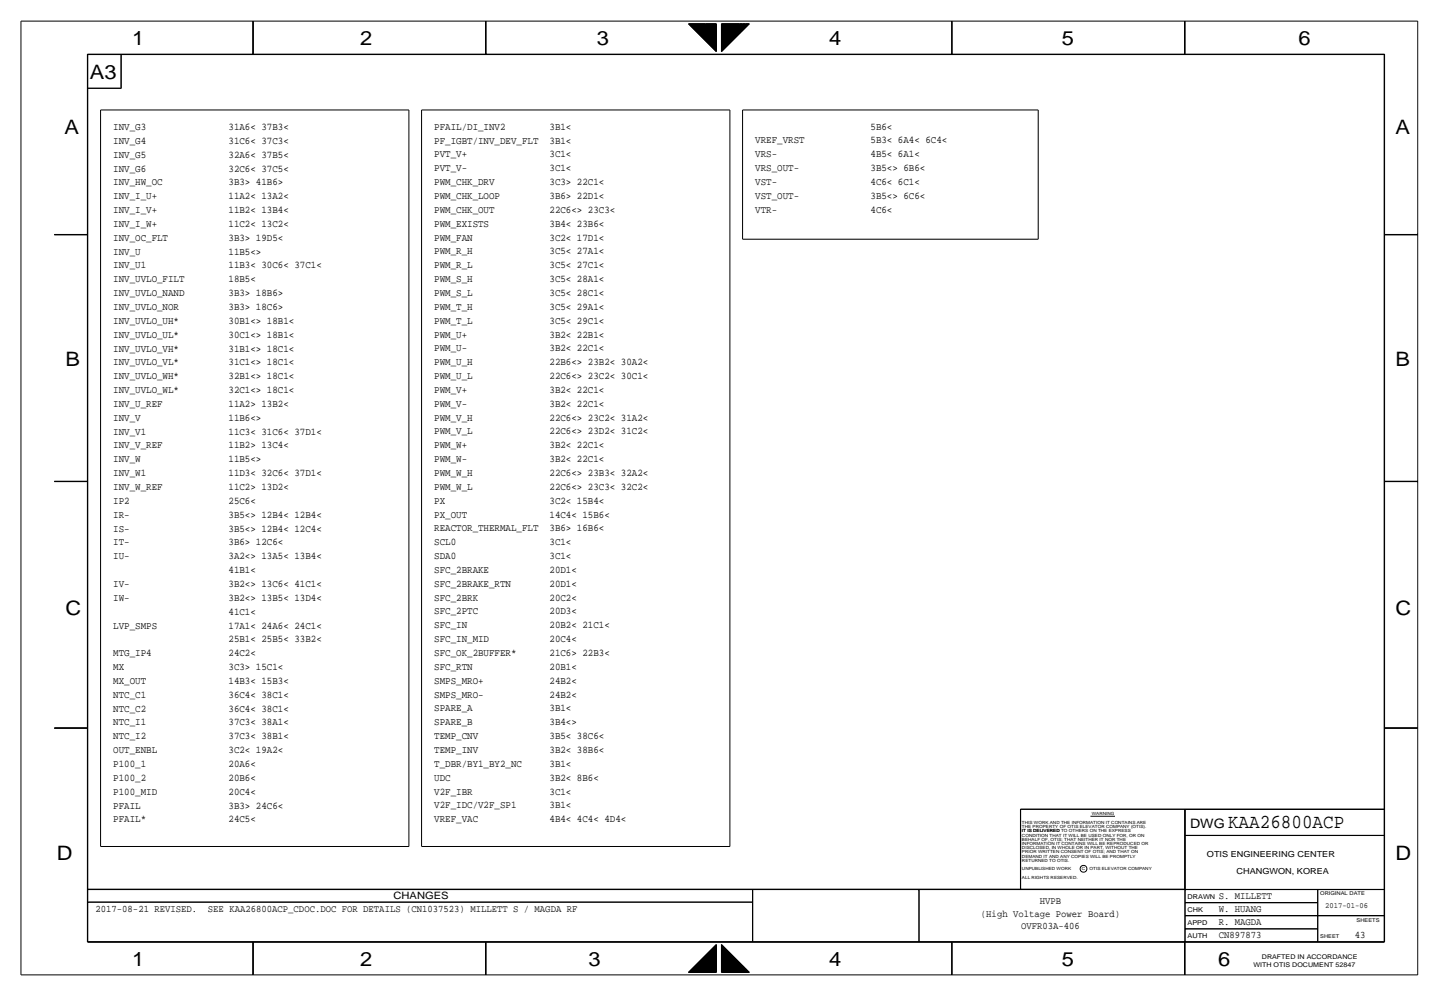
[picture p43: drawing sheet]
<svg xmlns="http://www.w3.org/2000/svg" width="432mm" height="300mm" viewBox="0 0 432 300" stroke-linecap="round" stroke-linejoin="round" font-family="sans-serif">
<defs><g id="words">
<g font-size="6">
<text x="39.7" y="13.5">1</text>
<text x="108.3" y="13.5">2</text>
<text x="179.4" y="13.5">3</text>
<text x="249.2" y="13.5">4</text>
<text x="319.1" y="13.5">5</text>
<text x="390.2" y="13.5">6</text>
<text x="27" y="23.7">A3</text>
<text x="19.4" y="40.2">A</text>
<text x="419.4" y="40.2">A</text>
<text x="19.7" y="110">B</text>
<text x="419.4" y="110">B</text>
<text x="19.7" y="185">C</text>
<text x="419.4" y="185">C</text>
<text x="17.1" y="258.6">D</text>
<text x="419.4" y="258.6">D</text>
<text x="39.7" y="290.4">1</text>
<text x="108.3" y="290.4">2</text>
<text x="176.8" y="290.4">3</text>
<text x="249.2" y="290.4">4</text>
<text x="319.1" y="290.4">5</text>
<text x="366.1" y="290.4">6</text>
</g>
<text font-size="5.9" x="369.1" y="249">KAA26800ACP</text>
<text font-size="3.9" x="357.6" y="249">DWG</text>
<g font-size="3.1">
<text x="34" y="39.1">INV_G3</text>
<text x="68.7" y="39.1">31A6&lt; 37B3&lt;</text>
<text x="130.5" y="39">PFAIL/DI_INV2</text>
<text x="165.1" y="39">3B1&lt;</text>
<text x="261.6" y="39">5B6&lt;</text>
<text x="34" y="47.4">INV_G5</text>
<text x="34" y="43.2">INV_G4</text>
<text x="68.7" y="47.4">32A6&lt; 37B5&lt;</text>
<text x="68.7" y="43.2">31C6&lt; 37C3&lt;</text>
<text x="130.5" y="47.4">PVT_V+</text>
<text x="130.5" y="43.2">PF_IGBT/INV_DEV_FLT</text>
<text x="165.1" y="47.4">3C1&lt;</text>
<text x="165.1" y="43.2">3B1&lt;</text>
<text x="227" y="47.3">VRS-</text>
<text x="227" y="43.1">VREF_VRST</text>
<text x="261.6" y="47.3">4B5&lt; 6A1&lt;</text>
<text x="261.6" y="43.1">5B3&lt; 6A4&lt; 6C4&lt;</text>
<text x="34" y="51.6">INV_G6</text>
<text x="68.7" y="51.6">32C6&lt; 37C5&lt;</text>
<text x="130.5" y="51.5">PVT_V-</text>
<text x="165.1" y="51.5">3C1&lt;</text>
<text x="227" y="51.5">VRS_OUT-</text>
<text x="261.6" y="51.5">3B5&lt;&gt; 6B6&lt;</text>
<text x="34" y="59.9">INV_I_U+</text>
<text x="34" y="55.7">INV_HW_OC</text>
<text x="68.7" y="59.9">11A2&lt; 13A2&lt;</text>
<text x="68.7" y="55.7">3B3&gt; 41B6&gt;</text>
<text x="130.5" y="59.8">PWM_CHK_LOOP</text>
<text x="130.5" y="55.7">PWM_CHK_DRV</text>
<text x="165.1" y="59.8">3B6&gt; 22D1&lt;</text>
<text x="165.1" y="55.7">3C3&gt; 22C1&lt;</text>
<text x="227" y="59.8">VST_OUT-</text>
<text x="227" y="55.6">VST-</text>
<text x="261.6" y="59.8">3B5&lt;&gt; 6C6&lt;</text>
<text x="261.6" y="55.6">4C6&lt; 6C1&lt;</text>
<text x="34" y="64.1">INV_I_V+</text>
<text x="68.7" y="64.1">11B2&lt; 13B4&lt;</text>
<text x="130.5" y="64">PWM_CHK_OUT</text>
<text x="165.1" y="64">22C6&lt;&gt; 23C3&lt;</text>
<text x="227" y="64">VTR-</text>
<text x="261.6" y="64">4C6&lt;</text>
<text x="34" y="68.2">INV_I_W+</text>
<text x="68.7" y="68.2">11C2&lt; 13C2&lt;</text>
<text x="130.5" y="68.2">PWM_EXISTS</text>
<text x="165.1" y="68.2">3B4&lt; 23B6&lt;</text>
<text x="34" y="76.6">INV_U</text>
<text x="34" y="72.4">INV_OC_FLT</text>
<text x="68.7" y="76.6">11B5&lt;&gt;</text>
<text x="68.7" y="72.4">3B3&gt; 19D5&lt;</text>
<text x="130.5" y="76.5">PWM_R_H</text>
<text x="130.5" y="72.3">PWM_FAN</text>
<text x="165.1" y="76.5">3C5&lt; 27A1&lt;</text>
<text x="165.1" y="72.3">3C2&lt; 17D1&lt;</text>
<text x="34" y="80.7">INV_U1</text>
<text x="68.7" y="80.7">11B3&lt; 30C6&lt; 37C1&lt;</text>
<text x="130.5" y="80.7">PWM_R_L</text>
<text x="165.1" y="80.7">3C5&lt; 27C1&lt;</text>
<text x="34" y="89.1">INV_UVLO_NAND</text>
<text x="34" y="84.9">INV_UVLO_FILT</text>
<text x="68.7" y="89.1">3B3&gt; 18B6&gt;</text>
<text x="68.7" y="84.9">18B5&lt;</text>
<text x="130.5" y="89">PWM_S_L</text>
<text x="130.5" y="84.8">PWM_S_H</text>
<text x="165.1" y="89">3C5&lt; 28C1&lt;</text>
<text x="165.1" y="84.8">3C5&lt; 28A1&lt;</text>
<text x="34" y="93.2">INV_UVLO_NOR</text>
<text x="68.7" y="93.2">3B3&gt; 18C6&gt;</text>
<text x="130.5" y="93.2">PWM_T_H</text>
<text x="165.1" y="93.2">3C5&lt; 29A1&lt;</text>
<text x="34" y="101.5">INV_UVLO_UL*</text>
<text x="34" y="97.4">INV_UVLO_UH*</text>
<text x="68.7" y="101.5">30C1&lt;&gt; 18B1&lt;</text>
<text x="68.7" y="97.4">30B1&lt;&gt; 18B1&lt;</text>
<text x="130.5" y="101.5">PWM_U+</text>
<text x="130.5" y="97.3">PWM_T_L</text>
<text x="165.1" y="101.5">3B2&lt; 22B1&lt;</text>
<text x="165.1" y="97.3">3C5&lt; 29C1&lt;</text>
<text x="34" y="105.7">INV_UVLO_VH*</text>
<text x="68.7" y="105.7">31B1&lt;&gt; 18C1&lt;</text>
<text x="130.5" y="105.7">PWM_U-</text>
<text x="165.1" y="105.7">3B2&lt; 22C1&lt;</text>
<text x="34" y="109.9">INV_UVLO_VL*</text>
<text x="68.7" y="109.9">31C1&lt;&gt; 18C1&lt;</text>
<text x="130.5" y="114">PWM_U_L</text>
<text x="130.5" y="109.8">PWM_U_H</text>
<text x="165.1" y="114">22C6&lt;&gt; 23C2&lt; 30C1&lt;</text>
<text x="165.1" y="109.8">22B6&lt;&gt; 23B2&lt; 30A2&lt;</text>
<text x="34" y="118.2">INV_UVLO_WL*</text>
<text x="34" y="114">INV_UVLO_WH*</text>
<text x="68.7" y="118.2">32C1&lt;&gt; 18C1&lt;</text>
<text x="68.7" y="114">32B1&lt;&gt; 18C1&lt;</text>
<text x="130.5" y="118.2">PWM_V+</text>
<text x="165.1" y="118.2">3B2&lt; 22C1&lt;</text>
<text x="34" y="122.4">INV_U_REF</text>
<text x="68.7" y="122.4">11A2&gt; 13B2&lt;</text>
<text x="130.5" y="122.3">PWM_V-</text>
<text x="165.1" y="122.3">3B2&lt; 22C1&lt;</text>
<text x="34" y="130.7">INV_V1</text>
<text x="34" y="126.5">INV_V</text>
<text x="68.7" y="130.7">11C3&lt; 31C6&lt; 37D1&lt;</text>
<text x="68.7" y="126.5">11B6&lt;&gt;</text>
<text x="130.5" y="130.6">PWM_V_L</text>
<text x="130.5" y="126.5">PWM_V_H</text>
<text x="165.1" y="130.6">22C6&lt;&gt; 23D2&lt; 31C2&lt;</text>
<text x="165.1" y="126.5">22C6&lt;&gt; 23C2&lt; 31A2&lt;</text>
<text x="34" y="134.9">INV_V_REF</text>
<text x="68.7" y="134.9">11B2&gt; 13C4&lt;</text>
<text x="130.5" y="134.8">PWM_W+</text>
<text x="165.1" y="134.8">3B2&lt; 22C1&lt;</text>
<text x="34" y="143.2">INV_W1</text>
<text x="34" y="139">INV_W</text>
<text x="68.7" y="143.2">11D3&lt; 32C6&lt; 37D1&lt;</text>
<text x="68.7" y="139">11B5&lt;&gt;</text>
<text x="130.5" y="143.1">PWM_W_H</text>
<text x="130.5" y="139">PWM_W-</text>
<text x="165.1" y="143.1">22C6&lt;&gt; 23B3&lt; 32A2&lt;</text>
<text x="165.1" y="139">3B2&lt; 22C1&lt;</text>
<text x="34" y="147.4">INV_W_REF</text>
<text x="68.7" y="147.4">11C2&gt; 13D2&lt;</text>
<text x="130.5" y="147.3">PWM_W_L</text>
<text x="165.1" y="147.3">22C6&lt;&gt; 23C3&lt; 32C2&lt;</text>
<text x="34" y="155.7">IR-</text>
<text x="34" y="151.5">IP2</text>
<text x="68.7" y="155.7">3B5&lt;&gt; 12B4&lt; 12B4&lt;</text>
<text x="68.7" y="151.5">25C6&lt;</text>
<text x="130.5" y="155.6">PX_OUT</text>
<text x="130.5" y="151.5">PX</text>
<text x="165.1" y="155.6">14C4&lt; 15B6&lt;</text>
<text x="165.1" y="151.5">3C2&lt; 15B4&lt;</text>
<text x="34" y="159.9">IS-</text>
<text x="68.7" y="159.9">3B5&lt;&gt; 12B4&lt; 12C4&lt;</text>
<text x="130.5" y="159.8">REACTOR_THERMAL_FLT</text>
<text x="165.1" y="159.8">3B6&gt; 16B6&lt;</text>
<text x="34" y="164">IT-</text>
<text x="68.7" y="164">3B6&gt; 12C6&lt;</text>
<text x="130.5" y="164">SCL0</text>
<text x="165.1" y="164">3C1&lt;</text>
<text x="34" y="168.2">IU-</text>
<text x="68.7" y="172.3">41B1&lt;</text>
<text x="68.7" y="168.2">3A2&lt;&gt; 13A5&lt; 13B4&lt;</text>
<text x="130.5" y="172.3">SFC_2BRAKE</text>
<text x="130.5" y="168.1">SDA0</text>
<text x="165.1" y="172.3">20D1&lt;</text>
<text x="165.1" y="168.1">3C1&lt;</text>
<text x="34" y="176.5">IV-</text>
<text x="68.7" y="176.5">3B2&lt;&gt; 13C6&lt; 41C1&lt;</text>
<text x="130.5" y="176.5">SFC_2BRAKE_RTN</text>
<text x="165.1" y="176.5">20D1&lt;</text>
<text x="34" y="180.7">IW-</text>
<text x="68.7" y="184.8">41C1&lt;</text>
<text x="68.7" y="180.7">3B2&lt;&gt; 13B5&lt; 13D4&lt;</text>
<text x="130.5" y="184.8">SFC_2PTC</text>
<text x="130.5" y="180.6">SFC_2BRK</text>
<text x="165.1" y="184.8">20D3&lt;</text>
<text x="165.1" y="180.6">20C2&lt;</text>
<text x="34" y="189">LVP_SMPS</text>
<text x="68.7" y="189">17A1&lt; 24A6&lt; 24C1&lt;</text>
<text x="130.5" y="188.9">SFC_IN</text>
<text x="165.1" y="188.9">20B2&lt; 21C1&lt;</text>
<text x="34" y="197.3">MTG_IP4</text>
<text x="68.7" y="197.3">24C2&lt;</text>
<text x="68.7" y="193.2">25B1&lt; 25B5&lt; 33B2&lt;</text>
<text x="130.5" y="197.3">SFC_OK_2BUFFER*</text>
<text x="130.5" y="193.1">SFC_IN_MID</text>
<text x="165.1" y="197.3">21C6&gt; 22B3&lt;</text>
<text x="165.1" y="193.1">20C4&lt;</text>
<text x="34" y="201.5">MX</text>
<text x="68.7" y="201.5">3C3&gt; 15C1&lt;</text>
<text x="130.5" y="201.4">SFC_RTN</text>
<text x="165.1" y="201.4">20B1&lt;</text>
<text x="34" y="209.8">NTC_C1</text>
<text x="34" y="205.7">MX_OUT</text>
<text x="68.7" y="209.8">36C4&lt; 38C1&lt;</text>
<text x="68.7" y="205.7">14B3&lt; 15B3&lt;</text>
<text x="130.5" y="209.8">SMPS_MRO-</text>
<text x="130.5" y="205.6">SMPS_MRO+</text>
<text x="165.1" y="209.8">24B2&lt;</text>
<text x="165.1" y="205.6">24B2&lt;</text>
<text x="34" y="214">NTC_C2</text>
<text x="68.7" y="214">36C4&lt; 38C1&lt;</text>
<text x="130.5" y="213.9">SPARE_A</text>
<text x="165.1" y="213.9">3B1&lt;</text>
<text x="34" y="218.2">NTC_I1</text>
<text x="68.7" y="218.2">37C3&lt; 38A1&lt;</text>
<text x="130.5" y="218.1">SPARE_B</text>
<text x="165.1" y="218.1">3B4&lt;&gt;</text>
<text x="34" y="226.5">OUT_ENBL</text>
<text x="34" y="222.3">NTC_I2</text>
<text x="68.7" y="226.5">3C2&lt; 19A2&lt;</text>
<text x="68.7" y="222.3">37C3&lt; 38B1&lt;</text>
<text x="130.5" y="226.4">TEMP_INV</text>
<text x="130.5" y="222.3">TEMP_CNV</text>
<text x="165.1" y="226.4">3B2&lt; 38B6&lt;</text>
<text x="165.1" y="222.3">3B5&lt; 38C6&lt;</text>
<text x="34" y="230.6">P100_1</text>
<text x="68.7" y="230.6">20A6&lt;</text>
<text x="130.5" y="230.6">T_DBR/BY1_BY2_NC</text>
<text x="165.1" y="230.6">3B1&lt;</text>
<text x="34" y="239">P100_MID</text>
<text x="34" y="234.8">P100_2</text>
<text x="68.7" y="239">20C4&lt;</text>
<text x="68.7" y="234.8">20B6&lt;</text>
<text x="130.5" y="238.9">V2F_IBR</text>
<text x="130.5" y="234.8">UDC</text>
<text x="165.1" y="238.9">3C1&lt;</text>
<text x="165.1" y="234.8">3B2&lt; 8B6&lt;</text>
<text x="34" y="243.1">PFAIL</text>
<text x="68.7" y="243.1">3B3&gt; 24C6&lt;</text>
<text x="130.5" y="243.1">V2F_IDC/V2F_SP1</text>
<text x="165.1" y="243.1">3B1&lt;</text>
<text x="34" y="247.3">PFAIL*</text>
<text x="68.7" y="247.3">24C5&lt;</text>
<text x="130.5" y="247.3">VREF_VAC</text>
<text x="165.1" y="247.3">4B4&lt; 4C4&lt; 4D4&lt;</text>
</g>
<g font-size="3">
<text x="28.7" y="274.4">2017-08-21 REVISED.</text>
<text x="62.5" y="274.4">SEE KAA26800ACP_CDOC.DOC FOR DETAILS (CN1037523) MILLETT S / MAGDA RF</text>
<text x="118.3" y="270.4">CHANGES</text>
<text x="294.8" y="275.6">(High Voltage Power Board)</text>
<text x="312.5" y="271.8">HVPB</text>
<text x="366.3" y="270.3">S. MILLETT</text>
<text x="366.3" y="274.1">W. HUANG</text>
<text x="306.9" y="279.5">OVFR03A-406</text>
<text x="366.3" y="278.2">R. MAGDA</text>
<text x="366.3" y="282">CN897873</text>
<text x="407.2" y="282">43</text>
</g>
<g font-size="2.5">
<text x="362.7" y="257.9">OTIS ENGINEERING CENTER</text>
<text x="371.6" y="262.9">CHANGWON, KOREA</text>
</g>
<text font-size="2.4" x="398.3" y="273.1">2017-01-06</text>
<g font-size="2">
<text x="356.9" y="270.3">DRAWN</text>
<text x="356.9" y="274.1">CHK</text>
<text x="356.9" y="282">AUTH</text>
<text x="356.9" y="278.2">APPD</text>
<text x="376.7" y="290.9">WITH OTIS DOCUMENT 52847</text>
<text x="379.2" y="288.3">DRAFTED IN ACCORDANCE</text>
</g>
<g font-size="1.6">
<text x="396.7" y="269.3">ORIGINAL DATE</text>
<text x="396.7" y="282">SHEET</text>
<text x="407.7" y="277.2">SHEETS</text>
</g>
<g font-size="1.3">
<text x="328.1" y="245.2">WARNING</text>
<text x="307.1" y="249">THE PROPERTY OF OTIS ELEVATOR COMPANY (OTIS).</text>
<text x="307.1" y="250.3">IT IS DELIVERED</text>
<text x="307.1" y="247.8">THIS WORK AND THE INFORMATION IT CONTAINS ARE</text>
<text x="307.1" y="250.3">IT IS DELIVERED TO OTHERS ON THE EXPRESS</text>
<text x="307.1" y="251.6">CONDITION THAT IT WILL BE USED ONLY FOR, OR ON</text>
<text x="307.1" y="252.8">BEHALF OF, OTIS; THAT NEITHER IT NOR THE</text>
<text x="307.1" y="254.1">INFORMATION IT CONTAINS WILL BE REPRODUCED OR</text>
<text x="307.1" y="255.4">DISCLOSED, IN WHOLE OR IN PART, WITHOUT THE</text>
<text x="307.1" y="256.6">PRIOR WRITTEN CONSENT OF OTIS; AND THAT ON</text>
<text x="307.1" y="257.9">DEMAND IT AND ANY COPIES WILL BE PROMPTLY</text>
<text x="307.1" y="259.2">RETURNED TO OTIS.</text>
<text x="307.1" y="261.7">UNPUBLISHED WORK</text>
<text x="325.2" y="261.7">C</text>
<text x="327.5" y="261.7">OTIS ELEVATOR COMPANY</text>
<text x="307.1" y="264.3">ALL RIGHTS RESERVED.</text>
</g>
</g></defs>
<g fill="none" stroke="#000" stroke-width=".3">
<path d="M6.3 6.4v286.8zM6.3 6.4h419.8zM26.3 16.3v267zM26.3 16.3h389.8zM26.3 16.4v266.9zM26.3 16.4h389.8zM26.4 16.4h389.6zM26.4 16.4v266.9zM36.4 16.4v10.2zM76 6.4v10zM76.1 6.4v10zM145.9 6.4v10z"/>
<path d="M146 6.4v10zM206.9 7.2h8.4zM206.9 7.2l8.4 8.3zM207 7.2h.1M207 7.3h.1M207.1 7.2v.1zM207.1 7.2v.2zM207.2 7.2v.2zM207.2 7.2v.3zM207.3 7.2v.3zM207.3 7.2v.4zM207.4 7.2v.4z"/>
<path d="M207.4 7.2v.5zM207.5 7.2v.5zM207.5 7.2v.6zM207.6 7.2v.6zM207.6 7.2v.7zM207.7 7.2v.7zM207.7 7.2v.8zM207.8 7.2v.8zM207.8 7.2v.9zM207.9 7.2v.9zM207.9 7.2v1zM208 7.2v1z"/>
<path d="M208 7.2v1.1zM208.1 7.2v1.1zM208.1 7.2v1.2zM208.2 7.2v1.2zM208.2 7.2v1.3zM208.3 7.2v1.3zM208.3 7.2v1.4zM208.4 7.2v1.4zM208.4 7.2v1.5zM208.5 7.2v1.5zM208.5 7.2v1.6zM208.6 7.2v1.6z"/>
<path d="M208.6 7.2v1.7zM208.7 7.2v1.7zM208.7 7.2v1.8zM208.8 7.2v1.8zM208.8 7.2v1.9zM208.9 7.2v1.9zM208.9 7.2v2zM209 7.2v2zM209 7.2v2.1zM209.1 7.2v2.1zM209.1 7.2v2.2zM209.2 7.2v2.2z"/>
<path d="M209.2 7.2v2.3zM209.3 7.2v2.4zM209.4 7.2v2.5zM209.5 7.2v2.6zM209.6 7.2v2.7zM209.7 7.2v2.7zM209.7 7.2v2.8zM209.8 7.2v2.8zM209.8 7.2v2.9zM209.9 7.2v2.9zM209.9 7.2v3zM210 7.2v3z"/>
<path d="M210 7.2v3.1zM210.1 7.2v3.1zM210.1 7.2v3.2zM210.2 7.2v3.2zM210.2 7.2v3.3zM210.3 7.2v3.3zM210.3 7.2v3.4zM210.4 7.2v3.4zM210.4 7.2v3.5zM210.5 7.2v3.5zM210.5 7.2v3.6zM210.6 7.2v3.6z"/>
<path d="M210.6 7.2v3.7zM210.7 7.2v3.7zM210.7 7.2v3.8zM210.8 7.2v3.8zM210.8 7.2v3.9zM210.9 7.2v3.9zM210.9 7.2v4zM211 7.2v4zM211 7.2v4.1zM211.1 7.2v4.1zM211.1 7.2v4.2zM211.2 7.2v4.2z"/>
<path d="M211.2 7.2v4.3zM211.3 7.2v4.3zM211.3 7.2v4.4zM211.4 7.2v4.4zM211.4 7.2v4.5zM211.5 7.2v4.5zM211.5 7.2v4.6zM211.6 7.2v4.6zM211.6 7.2v4.7zM211.7 7.2v4.7zM211.7 7.2v4.8zM211.8 7.2v4.8z"/>
<path d="M211.8 7.2v4.9zM211.9 7.2v4.9zM211.9 7.2v5zM212 7.2v5zM212 7.2v5.1zM212.1 7.2v5.1zM212.1 7.2v5.2zM212.2 7.2v5.2zM212.2 7.2v5.3zM212.3 7.2v5.3zM212.3 7.2v5.4zM212.4 7.2v5.4z"/>
<path d="M212.4 7.2v5.5zM212.5 7.2v5.6zM212.6 7.2v5.7zM212.7 7.2v5.8zM212.8 7.2v5.8zM212.8 7.2v5.9zM212.9 7.2v5.9zM212.9 7.2v6zM213 7.2v6zM213 7.2v6.1zM213.1 7.2v6.1zM213.1 7.2v6.2z"/>
<path d="M213.2 7.2v6.2zM213.2 7.2v6.3zM213.3 7.2v6.3zM213.3 7.2v6.4zM213.4 7.2v6.4zM213.4 7.2v6.5zM213.5 7.2v6.5zM213.5 7.2v6.6zM213.6 7.2v6.6zM213.6 7.2v6.7zM213.7 7.2v6.7zM213.7 7.2v6.8z"/>
<path d="M213.8 7.2v6.8zM213.8 7.2v6.9zM213.9 7.2v6.9zM213.9 7.2v7zM214 7.2v7zM214 7.2v7.1zM214.1 7.2v7.1zM214.1 7.2v7.2zM214.2 7.2v7.2zM214.2 7.2v7.3zM214.3 7.2v7.3zM214.3 7.2v7.4z"/>
<path d="M214.4 7.2v7.4zM214.4 7.2v7.5zM214.5 7.2v7.5zM214.5 7.2v7.6zM214.6 7.2v7.6zM214.6 7.2v7.7zM214.7 7.2v7.7zM214.7 7.2v7.8zM214.8 7.2v7.8zM214.8 7.2v7.9zM214.9 7.2v7.9zM214.9 7.2v8z"/>
<path d="M215 7.2v8zM215 7.2v8.1zM215.1 7.2v8.1zM215.1 7.2v8.2zM215.2 7.2v8.2zM215.2 7.2v8.3zM215.3 7.2v8.3zM216.8 7.2v8.3zM216.8 7.2h8.4zM216.9 7.2v8.3zM216.9 7.2v8.2zM217 7.2v8.2z"/>
<path d="M217 7.2v8.1zM217.1 7.2v8.1zM217.1 7.2v8zM217.2 7.2v8zM217.2 7.2v7.9zM217.3 7.2v7.9zM217.3 7.2v7.8zM217.4 7.2v7.8zM217.4 7.2v7.7zM217.5 7.2v7.7zM217.5 7.2v7.6zM217.6 7.2v7.6z"/>
<path d="M217.6 7.2v7.5zM217.7 7.2v7.5zM217.7 7.2v7.4zM217.8 7.2v7.4zM217.8 7.2v7.3zM217.9 7.2v7.3zM217.9 7.2v7.2zM218 7.2v7.2zM218 7.2v7.1zM218.1 7.2v7.1zM218.1 7.2v7zM218.2 7.2v7z"/>
<path d="M218.2 7.2v6.9zM218.3 7.2v6.9zM218.3 7.2v6.8zM218.4 7.2v6.8zM218.4 7.2v6.7zM218.5 7.2v6.7zM218.5 7.2v6.6zM218.6 7.2v6.6zM218.6 7.2v6.5zM218.7 7.2v6.5zM218.7 7.2v6.4zM218.8 7.2v6.4z"/>
<path d="M218.8 7.2v6.3zM218.9 7.2v6.3zM218.9 7.2v6.2zM219 7.2v6.2zM219 7.2v6.1zM219.1 7.2v6.1zM219.2 7.2v6zM219.3 7.2v5.9zM219.4 7.2v5.8zM219.5 7.2v5.7zM219.6 7.2v5.6zM219.7 7.2v5.5z"/>
<path d="M219.7 7.2v5.4zM219.8 7.2v5.4zM219.8 7.2v5.3zM219.9 7.2v5.3zM219.9 7.2v5.2zM220 7.2v5.2zM220 7.2v5.1zM220.1 7.2v5.1zM220.1 7.2v5zM220.2 7.2v5zM220.2 7.2v4.9zM220.3 7.2v4.9z"/>
<path d="M220.3 7.2v4.8zM220.4 7.2v4.8zM220.4 7.2v4.7zM220.5 7.2v4.7zM220.5 7.2v4.6zM220.6 7.2v4.6zM220.6 7.2v4.5zM220.7 7.2v4.5zM220.7 7.2v4.4zM220.8 7.2v4.4zM220.8 7.2v4.3zM220.9 7.2v4.3z"/>
<path d="M220.9 7.2v4.2zM221 7.2v4.2zM221 7.2v4.1zM221.1 7.2v4.1zM221.1 7.2v4zM221.2 7.2v4zM221.2 7.2v3.9zM221.3 7.2v3.9zM221.3 7.2v3.8zM221.4 7.2v3.8zM221.4 7.2v3.7zM221.5 7.2v3.7z"/>
<path d="M221.5 7.2v3.6zM221.6 7.2v3.6zM221.6 7.2v3.5zM221.7 7.2v3.5zM221.7 7.2v3.4zM221.8 7.2v3.4zM221.8 7.2v3.3zM221.9 7.2v3.3zM221.9 7.2v3.2zM222 7.2v3.2zM222 7.2v3.1zM222.1 7.2v3.1z"/>
<path d="M222.1 7.2v3zM222.2 7.2v3zM222.2 7.2v2.9zM222.3 7.2v2.9zM222.4 7.2v2.8zM222.5 7.2v2.7zM222.6 7.2v2.6zM222.7 7.2v2.5zM222.8 7.2v2.4zM222.9 7.2v2.3zM222.9 7.2v2.2zM223 7.2v2.2z"/>
<path d="M223 7.2v2.1zM223.1 7.2v2.1zM223.1 7.2v2zM223.2 7.2v2zM223.2 7.2v1.9zM223.3 7.2v1.9zM223.3 7.2v1.8zM223.4 7.2v1.8zM223.4 7.2v1.7zM223.5 7.2v1.7zM223.5 7.2v1.6zM223.6 7.2v1.6z"/>
<path d="M223.6 7.2v1.5zM223.7 7.2v1.5zM223.7 7.2v1.4zM223.8 7.2v1.4zM223.8 7.2v1.3zM223.9 7.2v1.3zM223.9 7.2v1.2zM224 7.2v1.2zM224 7.2v1.1zM224.1 7.2v1.1zM224.1 7.2v1zM224.2 7.2v1z"/>
<path d="M224.2 7.2v.9zM224.3 7.2v.9zM224.3 7.2v.8zM224.4 7.2v.8zM224.4 7.2v.7zM224.5 7.2v.7zM224.5 7.2v.6zM224.6 7.2v.6zM224.6 7.2v.5zM224.7 7.2v.5zM224.7 7.2v.4zM224.8 7.2v.4z"/>
<path d="M224.8 7.2v.3zM224.9 7.2v.3zM224.9 7.2v.2zM225 7.2v.2zM225 7.2v.1zM225.1 7.2h.1M225.2 7.2l-8.4 8.3zM286 6.4v10zM286.1 6.4v10zM356 6.4v10zM356.1 6.4v10zM416 16.4v266.9z"/>
<path d="M416.1 16.4v266.9zM416.1 16.3v267zM426.1 6.4v286.8zM26.3 26.5h10.1zM26.3 26.6h10.1zM30.2 33.1h92.7zM30.2 33.1v221.5zM122.9 33.1v221.5zM126.7 33.1h92.7zM126.7 33.1v221.5zM219.4 33.1v221.5zM223.2 33.1v38.8z"/>
<path d="M223.2 33.1h88.8zM312 33.1v38.8zM16.3 70.6h10zM16.3 70.5h10zM223.2 71.9h88.8zM416.1 70.6h10zM416.1 70.5h10zM16.3 144.7h10zM16.3 144.8h10zM416.1 144.8h10zM416.1 144.7h10zM16.3 219h10z"/>
<path d="M16.3 218.9h10zM416.1 219h10zM416.1 218.9h10zM30.2 254.6h92.7zM126.7 254.6h92.7zM306.7 243.4h109.4zM306.7 243.3h109.4zM306.7 243.3v24.2zM327.7 245.5h7.4zM356.1 243.4h60zM356.1 243.3v24.2zM356.1 251.2h60z"/>
<path d="M356.1 251.3h60zM356.1 243.3v49.9zM356.2 243.3v40zM26.3 271.3h199.9zM26.3 267.4h329.8zM26.3 267.5h389.8zM226.2 267.5v15.8zM276.1 267.5v15.8zM276.2 267.5v15.8zM356.1 279.3h39.9zM356.1 271.4h39.9zM356.1 271.5h39.9z"/>
<path d="M356.1 275.3h60zM356.1 275.4h60zM396 267.5v15.8zM6.3 293.2h419.8zM26.3 283.3h389.8zM26.3 283.2h389.8zM76 283.3v9.9zM76.1 283.3v9.9zM145.9 283.3v9.9zM146 283.3v9.9zM206.9 292.4h8.4zM207 292.4h.1"/>
<path d="M207.1 292.3v.1zM207.1 292.2v.2zM207.2 292.2v.2zM207.2 292.1v.3zM207.3 292v.4zM207.4 291.9v.5zM207.5 291.8v.6zM207.6 291.7v.7zM207.7 291.6v.8zM207.8 291.5v.9zM207.9 291.4v1zM208 291.3v1.1z"/>
<path d="M208.1 291.2v1.2zM208.2 291.1v1.3zM208.3 291v1.4zM208.4 290.9v1.5zM208.5 290.8v1.6zM208.6 290.7v1.7zM208.7 290.6v1.8zM208.8 290.5v1.9zM208.9 290.4v2zM209 290.3v2.1zM209.1 290.2v2.2zM209.2 290.1v2.3z"/>
<path d="M209.3 290v2.4zM209.4 289.9v2.5zM209.5 289.8v2.6zM209.6 289.7v2.7zM209.7 289.7v2.7zM209.7 289.6v2.8zM209.8 289.6v2.8zM209.8 289.5v2.9zM209.9 289.5v2.9zM209.9 289.4v3zM210 289.4v3zM210 289.3v3.1z"/>
<path d="M210.1 289.3v3.1zM210.1 289.2v3.2zM210.2 289.2v3.2zM210.2 289.1v3.3zM210.3 289.1v3.3zM210.3 289v3.4zM210.4 289v3.4zM210.4 288.9v3.5zM210.5 288.8v3.6zM210.6 288.7v3.7zM210.7 288.6v3.8zM210.8 288.5v3.9z"/>
<path d="M210.9 288.4v4zM211 288.3v4.1zM211.1 288.2v4.2zM211.2 288.1v4.3zM211.3 288v4.4zM211.4 287.9v4.5zM211.5 287.8v4.6zM211.6 287.7v4.7zM211.7 287.6v4.8zM211.8 287.5v4.9zM211.9 287.4v5zM212 287.3v5.1z"/>
<path d="M212.1 287.2v5.2zM212.2 287.1v5.3zM212.3 287v5.4zM212.4 286.9v5.5zM212.5 286.8v5.6zM212.6 286.7v5.7zM212.7 286.6v5.8zM212.8 286.6v5.8zM212.8 286.5v5.9zM212.9 286.5v5.9zM212.9 286.4v6zM213 286.4v6z"/>
<path d="M213 286.3v6.1zM213.1 286.3v6.1zM213.1 286.2v6.2zM213.2 286.2v6.2zM213.2 286.1v6.3zM213.3 286.1v6.3zM213.3 286v6.4zM213.4 286v6.4zM213.4 285.9v6.5zM213.5 285.9v6.5zM213.5 285.8v6.6zM213.6 285.7v6.7z"/>
<path d="M213.7 285.6v6.8zM213.8 285.5v6.9zM213.9 285.4v7zM214 285.3v7.1zM214.1 285.2v7.2zM214.2 285.1v7.3zM214.3 285v7.4zM214.4 284.9v7.5zM214.5 284.8v7.6zM214.6 284.7v7.7zM214.7 284.6v7.8zM214.8 284.5v7.9z"/>
<path d="M214.9 284.4v8zM215 284.3v8.1zM215.1 284.2v8.2zM215.2 284.1v8.3zM215.3 284l-8.4 8.4zM215.3 284v8.4zM216.8 284v8.4zM216.8 284l8.4 8.4zM216.8 292.4h8.4zM216.9 284.1v8.3zM217 284.2v8.2zM217.1 284.3v8.1z"/>
<path d="M217.2 284.4v8zM217.3 284.5v7.9zM217.4 284.6v7.8zM217.5 284.7v7.7zM217.6 284.8v7.6zM217.7 284.9v7.5zM217.8 285v7.4zM217.9 285.1v7.3zM218 285.2v7.2zM218.1 285.3v7.1zM218.2 285.4v7zM218.3 285.5v6.9z"/>
<path d="M218.4 285.6v6.8zM218.5 285.7v6.7zM218.6 285.8v6.6zM218.6 285.9v6.5zM218.7 285.9v6.5zM218.7 286v6.4zM218.8 286v6.4zM218.8 286.1v6.3zM218.9 286.1v6.3zM218.9 286.2v6.2zM219 286.2v6.2zM219 286.3v6.1z"/>
<path d="M219.1 286.3v6.1zM219.2 286.4v6zM219.3 286.5v5.9zM219.4 286.6v5.8zM219.5 286.7v5.7zM219.6 286.8v5.6zM219.7 286.9v5.5zM219.8 287v5.4zM219.9 287.1v5.3zM220 287.2v5.2zM220.1 287.3v5.1zM220.2 287.4v5z"/>
<path d="M220.3 287.5v4.9zM220.4 287.6v4.8zM220.5 287.7v4.7zM220.6 287.8v4.6zM220.7 287.9v4.5zM220.8 288v4.4zM220.9 288.1v4.3zM221 288.2v4.2zM221.1 288.3v4.1zM221.2 288.4v4zM221.3 288.5v3.9zM221.4 288.6v3.8z"/>
<path d="M221.5 288.7v3.7zM221.6 288.8v3.6zM221.7 288.9v3.5zM221.7 289v3.4zM221.8 289v3.4zM221.8 289.1v3.3zM221.9 289.1v3.3zM221.9 289.2v3.2zM222 289.2v3.2zM222 289.3v3.1zM222.1 289.3v3.1zM222.1 289.4v3z"/>
<path d="M222.2 289.4v3zM222.2 289.5v2.9zM222.3 289.5v2.9zM222.4 289.6v2.8zM222.5 289.7v2.7zM222.6 289.8v2.6zM222.7 289.9v2.5zM222.8 290v2.4zM222.9 290.1v2.3zM223 290.2v2.2zM223.1 290.3v2.1zM223.2 290.4v2z"/>
<path d="M223.3 290.5v1.9zM223.4 290.6v1.8zM223.5 290.7v1.7zM223.6 290.8v1.6zM223.7 290.9v1.5zM223.8 291v1.4zM223.9 291.1v1.3zM224 291.2v1.2zM224.1 291.3v1.1zM224.2 291.4v1zM224.3 291.5v.9zM224.4 291.6v.8z"/>
<path d="M224.5 291.7v.7zM224.6 291.8v.6zM224.7 291.9v.5zM224.8 292v.4zM224.9 292.1v.3zM224.9 292.2v.2zM225 292.2v.2zM225 292.3v.1zM225.1 292.4h.1M286 283.3v9.9zM286.1 283.3v9.9zM356 283.3v9.9z"/>
<path d="M356.1 283.3v9.9z"/>
<circle cx="325.6" cy="261.3" r="1.02"/>
</g>
<use href="#words"/>
</svg>
